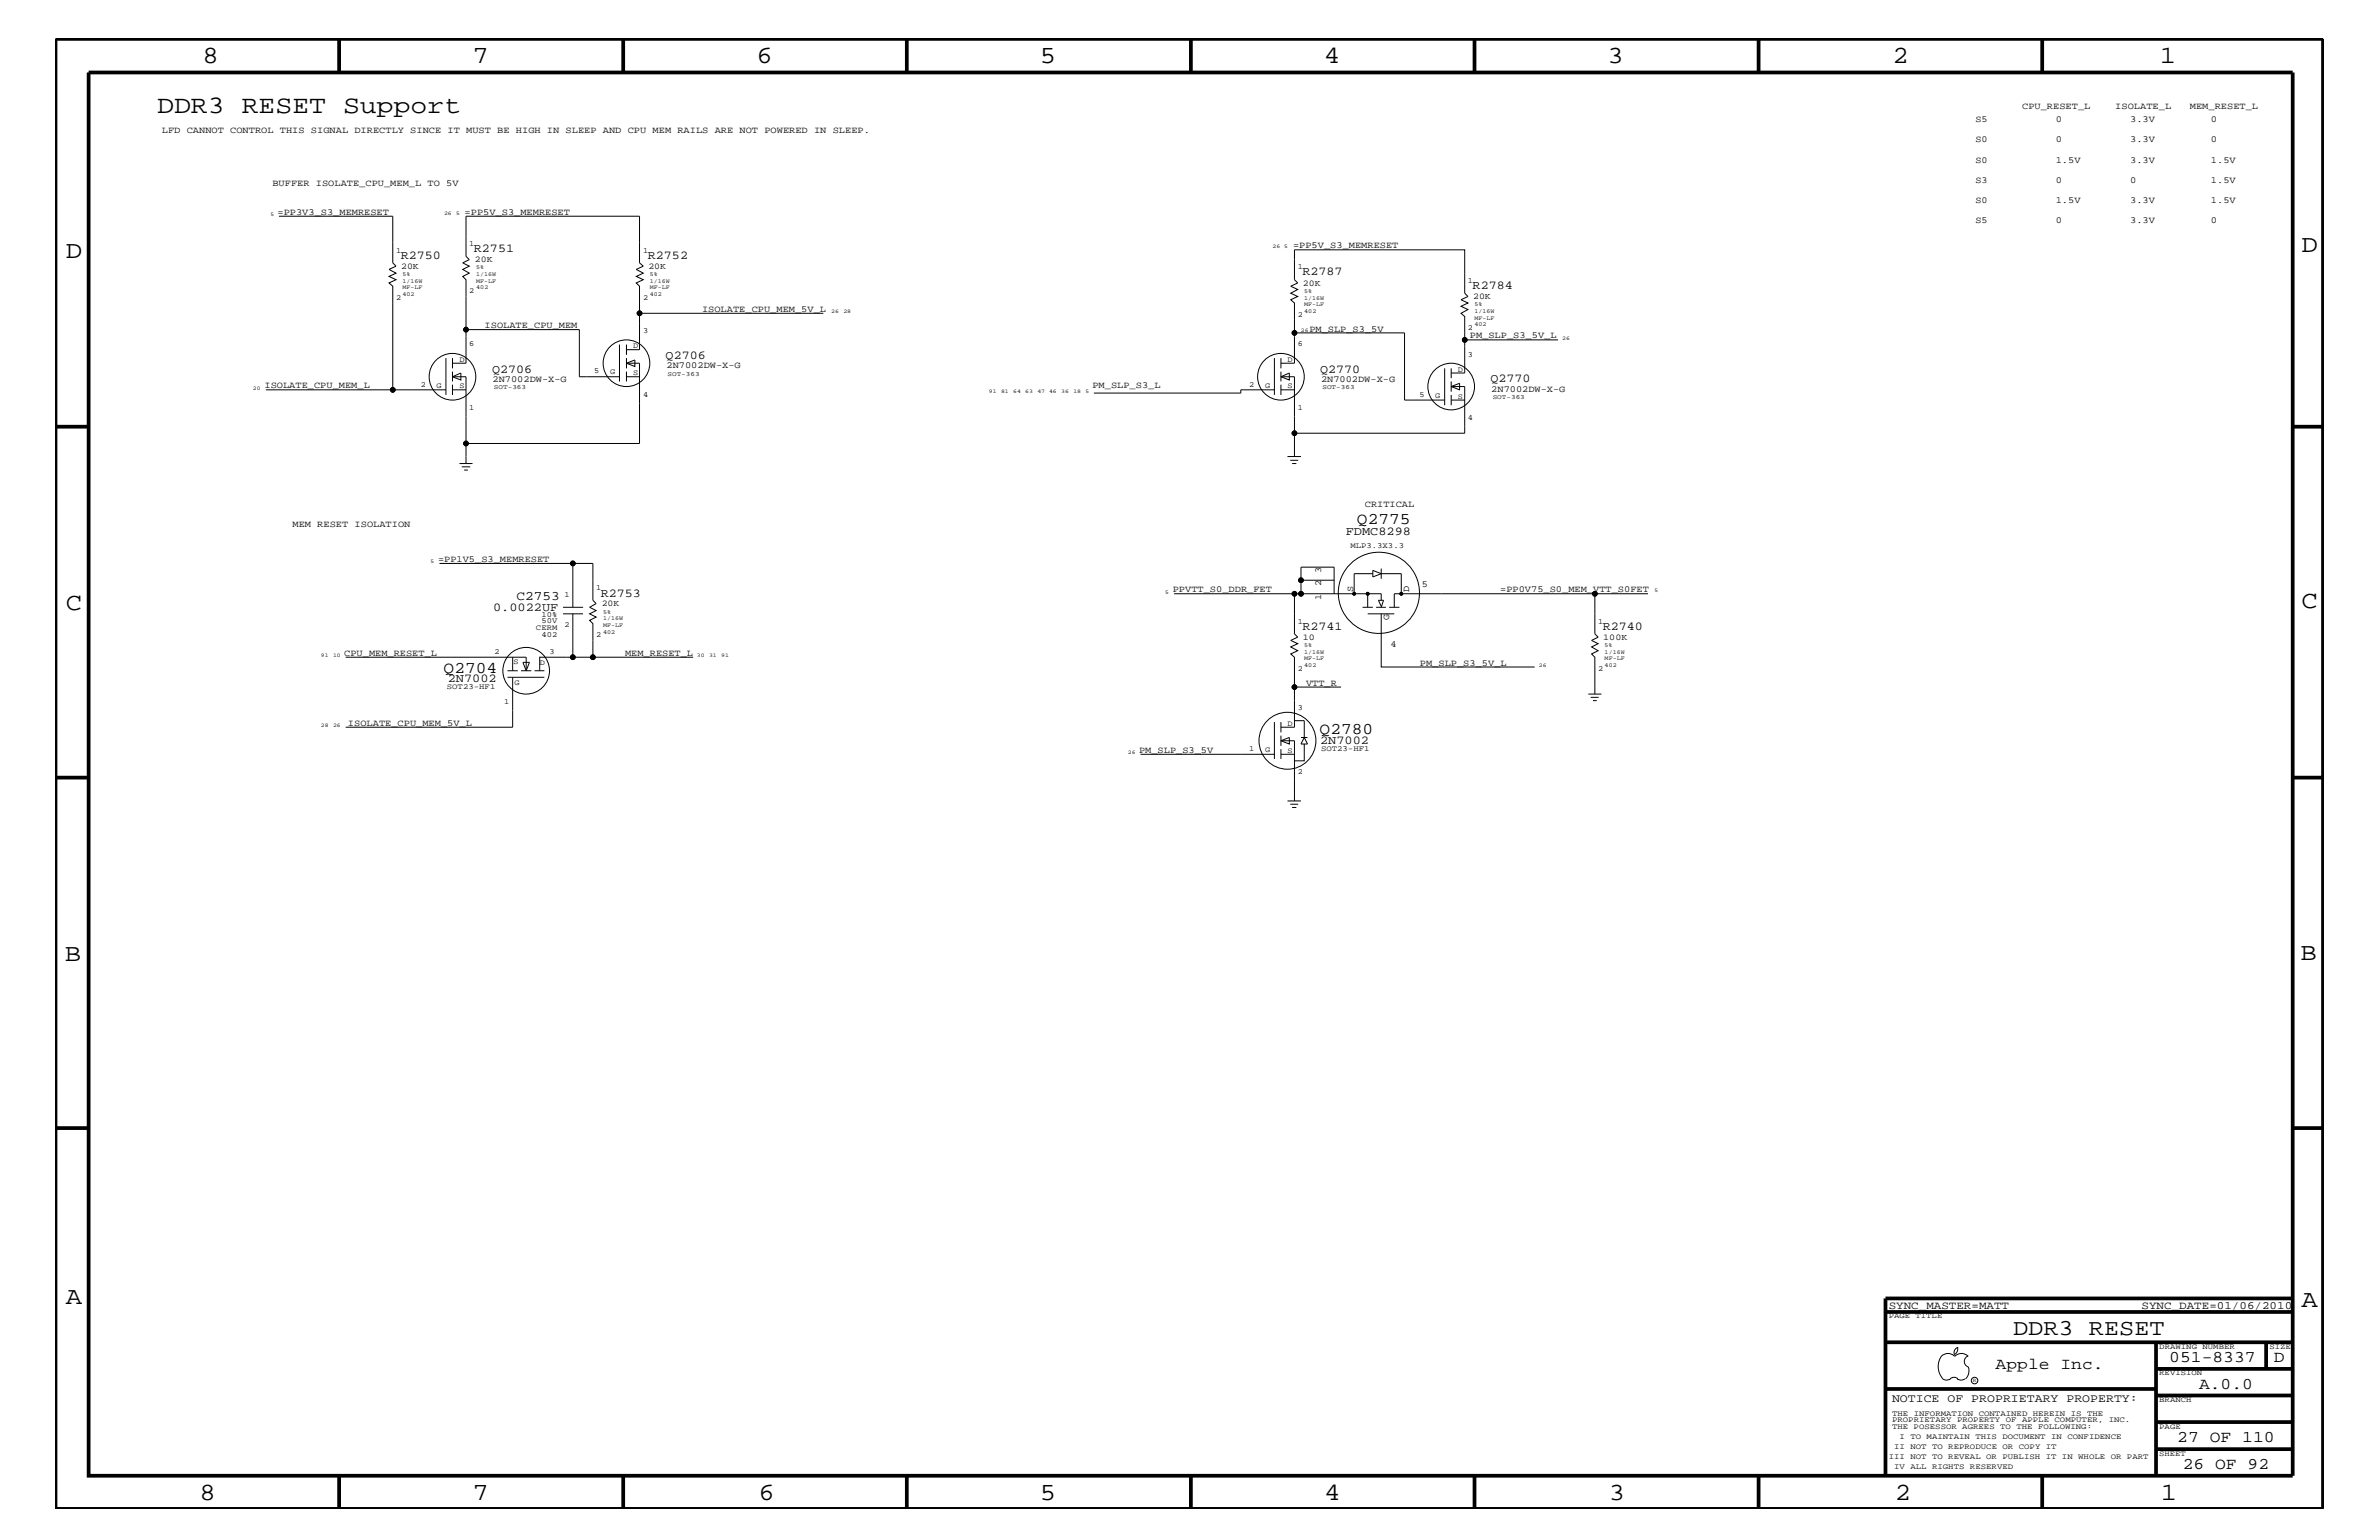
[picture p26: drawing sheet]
<svg xmlns="http://www.w3.org/2000/svg" width="432mm" height="279mm" viewBox="0 0 432 279" stroke-linecap="round" stroke-linejoin="round" font-family="sans-serif">
<defs><g id="words">
<text font-size="4.6" x="28.5" y="20.4">DDR3 RESET Support</text>
<g font-size="4.5">
<text x="36.7" y="11.5">8</text>
<text x="85.8" y="11.5">7</text>
<text x="137.3" y="11.5">6</text>
<text x="188.7" y="11.5">5</text>
<text x="240.3" y="11.5">4</text>
<text x="291.8" y="11.5">3</text>
<text x="343.5" y="11.5">2</text>
<text x="392" y="11.5">1</text>
<text x="11.9" y="46.8">D</text>
<text x="417.7" y="45.7">D</text>
<text x="11.9" y="110.6">C</text>
<text x="417.7" y="110.3">C</text>
<text x="11.8" y="174.3">B</text>
<text x="417.6" y="174.2">B</text>
<text x="11.9" y="236.7">A</text>
<text x="417.7" y="237.1">A</text>
<text x="36.2" y="272.1">8</text>
<text x="85.8" y="272.1">7</text>
<text x="137.7" y="272.1">6</text>
<text x="188.7" y="272.1">5</text>
<text x="240.4" y="272.1">4</text>
<text x="292" y="272.1">3</text>
<text x="343.9" y="272.1">2</text>
<text x="392.2" y="272.1">1</text>
</g>
<text font-size="4.1" x="365.4" y="242.3">DDR3 RESET</text>
<g font-size="3">
<text x="246.3" y="95">Q2775</text>
<text x="80.5" y="122.1">Q2704</text>
<text x="239.5" y="133.2">Q2780</text>
<text x="362.2" y="248.4">Apple Inc.</text>
<text x="393.7" y="247.1">051-8337</text>
<text x="399.2" y="252">A.0.0</text>
<text x="412.7" y="247.1">D</text>
<text x="395.2" y="261.6">27 OF 110</text>
<text x="396.2" y="266.6">26 OF 92</text>
</g>
<text font-size="2.4" x="93.7" y="108.9">C2753</text>
<g font-size="2.2">
<text x="72.7" y="47">R2750</text>
<text x="86" y="45.7">R2751</text>
<text x="117.6" y="47">R2752</text>
<text x="236.4" y="50">R2787</text>
<text x="267.3" y="52.4">R2784</text>
<text x="120.8" y="65.1">Q2706</text>
<text x="89.3" y="67.6">Q2706</text>
<text x="239.6" y="67.6">Q2770</text>
<text x="270.5" y="69.4">Q2770</text>
<text x="244.3" y="97.1">FDMC8298</text>
<text x="89.5" y="110.8">0.0022UF</text>
<text x="109.1" y="108.2">R2753</text>
<text x="236.4" y="114.2">R2741</text>
<text x="290.9" y="114.2">R2740</text>
<text x="81.3" y="123.8">2N7002</text>
<text x="239.6" y="135">2N7002</text>
</g>
<text font-size="2.1" x="343.4" y="254.4">NOTICE OF PROPRIETARY PROPERTY:</text>
<g font-size="2">
<text x="342.8" y="237.4">SYNC_MASTER=MATT</text>
<text x="388.7" y="237.4">SYNC_DATE=01/06/2010</text>
</g>
<g font-size="1.7">
<text x="358.6" y="22.2">S5</text>
<text x="367" y="19.8">CPU_RESET_L</text>
<text x="373.1" y="22.2">0</text>
<text x="383.9" y="19.8">ISOLATE_L</text>
<text x="386.6" y="22.2">3.3V</text>
<text x="397.5" y="19.8">MEM_RESET_L</text>
<text x="401.3" y="22.2">0</text>
<text x="29.4" y="24.1">LFD CANNOT CONTROL THIS SIGNAL DIRECTLY SINCE IT MUST BE HIGH IN SLEEP AND CPU MEM RAILS ARE NOT POWERED IN SLEEP.</text>
<text x="358.6" y="25.9">S0</text>
<text x="358.6" y="29.5">S0</text>
<text x="373.1" y="25.9">0</text>
<text x="373.1" y="29.5">1.5V</text>
<text x="386.6" y="25.9">3.3V</text>
<text x="386.6" y="29.5">3.3V</text>
<text x="401.3" y="25.9">0</text>
<text x="401.3" y="29.5">1.5V</text>
<text x="49.4" y="33.7">BUFFER ISOLATE_CPU_MEM_L TO 5V</text>
<text x="358.6" y="33.1">S3</text>
<text x="373.1" y="33.1">0</text>
<text x="386.6" y="33.1">0</text>
<text x="401.3" y="33.1">1.5V</text>
<text x="50.4" y="39">=PP3V3_S3_MEMRESET</text>
<text x="84.3" y="39">=PP5V_S3_MEMRESET</text>
<text x="358.6" y="40.4">S5</text>
<text x="358.6" y="36.8">S0</text>
<text x="373.1" y="40.4">0</text>
<text x="373.1" y="36.8">1.5V</text>
<text x="386.6" y="40.4">3.3V</text>
<text x="386.6" y="36.8">3.3V</text>
<text x="401.3" y="40.4">0</text>
<text x="401.3" y="36.8">1.5V</text>
<text x="234.7" y="45.1">=PP5V_S3_MEMRESET</text>
<text x="88" y="59.5">ISOLATE_CPU_MEM</text>
<text x="127.4" y="56.6">ISOLATE_CPU_MEM_5V_L</text>
<text x="237.7" y="60.2">PM_SLP_S3_5V</text>
<text x="266.8" y="61.4">PM_SLP_S3_5V_L</text>
<text x="48" y="70.5">ISOLATE_CPU_MEM_L</text>
<text x="89.4" y="69.3">2N7002DW-X-G</text>
<text x="121" y="66.8">2N7002DW-X-G</text>
<text x="198.3" y="70.5">PM_SLP_S3_L</text>
<text x="239.8" y="69.3">2N7002DW-X-G</text>
<text x="270.7" y="71.1">2N7002DW-X-G</text>
<text x="53.1" y="95.6">MEM RESET ISOLATION</text>
<text x="247.7" y="92">CRITICAL</text>
<text x="79.5" y="102.1">=PP1V5_S3_MEMRESET</text>
<text x="212.9" y="107.5">PPVTT_S0_DDR_FET</text>
<text x="239.8" y="106.4" transform="rotate(-90 239.8 106.4)">2</text>
<text x="239.8" y="104" transform="rotate(-90 239.8 104)">3</text>
<text x="245.6" y="107.4" transform="rotate(-90 245.6 107.4)">S</text>
<text x="255.8" y="107.5" transform="rotate(-90 255.8 107.5)">D</text>
<text x="258.1" y="106.5">5</text>
<text x="272.3" y="107.5">=PP0V75_S0_MEM_VTT_S0FET</text>
<text x="239.8" y="108.8" transform="rotate(-90 239.8 108.8)">1</text>
<text x="252.1" y="112.6" transform="rotate(-90 252.1 112.6)">G</text>
<text x="62.5" y="119">CPU_MEM_RESET_L</text>
<text x="113.5" y="119">MEM_RESET_L</text>
<text x="252.4" y="117.4">4</text>
<text x="237.1" y="124.4">VTT_R</text>
<text x="257.7" y="120.8">PM_SLP_S3_5V_L</text>
<text x="63.2" y="131.7">ISOLATE_CPU_MEM_5V_L</text>
<text x="206.8" y="136.6">PM_SLP_S3_5V</text>
</g>
<g font-size="1.6">
<text x="86.2" y="47.6">20K</text>
<text x="72.8" y="48.8">20K</text>
<text x="117.7" y="48.8">20K</text>
<text x="236.5" y="51.8">20K</text>
<text x="267.4" y="54.2">20K</text>
<text x="109.2" y="110">20K</text>
<text x="236.5" y="116.1">10</text>
<text x="291" y="116.1">100K</text>
</g>
<g font-size="1.4">
<text x="71.9" y="45.9">1</text>
<text x="85.2" y="44.6">1</text>
<text x="116.8" y="45.9">1</text>
<text x="85.2" y="53.2">2</text>
<text x="235.5" y="48.9">1</text>
<text x="266.4" y="51.3">1</text>
<text x="71.9" y="54.4">2</text>
<text x="116.8" y="54.4">2</text>
<text x="235.5" y="57.4">2</text>
<text x="266.4" y="59.8">2</text>
<text x="83.4" y="65.6">D</text>
<text x="85.2" y="62.9">6</text>
<text x="114.9" y="63.2">D</text>
<text x="116.8" y="60.4">3</text>
<text x="233.7" y="65.6">D</text>
<text x="235.5" y="62.9">6</text>
<text x="266.4" y="64.7">3</text>
<text x="76.4" y="70.1">2</text>
<text x="79.2" y="70.4">G</text>
<text x="83.4" y="70.5">S</text>
<text x="107.9" y="67.7">5</text>
<text x="110.7" y="67.9">G</text>
<text x="114.9" y="68.1">S</text>
<text x="116.8" y="72">4</text>
<text x="226.7" y="70.1">2</text>
<text x="229.6" y="70.4">G</text>
<text x="233.7" y="70.5">S</text>
<text x="257.6" y="72">5</text>
<text x="264.6" y="67.5">D</text>
<text x="85.2" y="74.4">1</text>
<text x="235.5" y="74.4">1</text>
<text x="260.5" y="72.2">G</text>
<text x="264.6" y="72.3">S</text>
<text x="266.4" y="76.2">4</text>
<text x="245.1" y="99.5">MLP3.3X3.3</text>
<text x="108.2" y="107.1">1</text>
<text x="98.3" y="113.1">50V</text>
<text x="98.3" y="112">10%</text>
<text x="102.4" y="113.7">2</text>
<text x="102.4" y="108.3">1</text>
<text x="235.5" y="113.1">1</text>
<text x="290.1" y="113.1">1</text>
<text x="89.7" y="118.6">2</text>
<text x="97.3" y="114.2">CERM</text>
<text x="98.3" y="115.5">402</text>
<text x="99.7" y="118.6">3</text>
<text x="108.2" y="115.6">2</text>
<text x="81.1" y="125.1">SOT23-HF1</text>
<text x="93.2" y="120.4">S</text>
<text x="93.4" y="124.2">G</text>
<text x="98" y="120.6">D</text>
<text x="235.5" y="121.7">2</text>
<text x="290.1" y="121.7">2</text>
<text x="91.5" y="127.7">1</text>
<text x="233.7" y="131.7">D</text>
<text x="235.5" y="128.9">3</text>
<text x="226.7" y="136.2">1</text>
<text x="229.6" y="136.4">G</text>
<text x="233.7" y="136.6">S</text>
<text x="239.8" y="136.3">SOT23-HF1</text>
<text x="235.5" y="140.4">2</text>
<text x="342.8" y="239.2">PAGE TITLE</text>
<text x="391.9" y="244.7">DRAWING NUMBER</text>
<text x="411.9" y="244.7">SIZE</text>
<text x="391.9" y="249.5">REVISION</text>
<text x="343.4" y="256.8">THE INFORMATION CONTAINED HEREIN IS THE</text>
<text x="391.9" y="254.4">BRANCH</text>
<text x="343.4" y="259.3">THE POSESSOR AGREES TO THE FOLLOWING:</text>
<text x="343.4" y="258">PROPRIETARY PROPERTY OF APPLE COMPUTER, INC.</text>
<text x="343.8" y="262.9">II NOT TO REPRODUCE OR COPY IT</text>
<text x="344.8" y="261.1">I TO MAINTAIN THIS DOCUMENT IN CONFIDENCE</text>
<text x="391.9" y="259.3">PAGE</text>
<text x="342.8" y="264.7">III NOT TO REVEAL OR PUBLISH IT IN WHOLE OR PART</text>
<text x="343.8" y="266.6">IV ALL RIGHTS RESERVED</text>
<text x="391.9" y="264.1">SHEET</text>
</g>
<g font-size="1.2">
<text x="89.7" y="70.6">SOT-363</text>
<text x="121.2" y="68.2">SOT-363</text>
<text x="240" y="70.6">SOT-363</text>
<text x="270.9" y="72.4">SOT-363</text>
</g>
<g font-size="1.1">
<text x="73.1" y="52.5">MF-LF</text>
<text x="73.1" y="51.3">1/16W</text>
<text x="73.1" y="50.2">5%</text>
<text x="73.1" y="53.8">402</text>
<text x="86.4" y="50.2">1/16W</text>
<text x="86.4" y="51.3">MF-LF</text>
<text x="86.4" y="52.5">402</text>
<text x="86.4" y="48.9">5%</text>
<text x="117.9" y="51.3">1/16W</text>
<text x="117.9" y="52.5">MF-LF</text>
<text x="117.9" y="53.8">402</text>
<text x="117.9" y="50.2">5%</text>
<text x="236.7" y="53.2">5%</text>
<text x="236.7" y="56.8">402</text>
<text x="236.7" y="54.4">1/16W</text>
<text x="236.7" y="55.6">MF-LF</text>
<text x="267.6" y="56.8">1/16W</text>
<text x="267.6" y="55.6">5%</text>
<text x="267.6" y="59.2">402</text>
<text x="267.6" y="58">MF-LF</text>
<text x="109.5" y="113.7">MF-LF</text>
<text x="109.5" y="111.4">5%</text>
<text x="109.5" y="112.6">1/16W</text>
<text x="109.5" y="115">402</text>
<text x="236.7" y="119.8">MF-LF</text>
<text x="236.7" y="118.6">1/16W</text>
<text x="236.7" y="117.4">5%</text>
<text x="291.3" y="117.4">5%</text>
<text x="291.3" y="118.6">1/16W</text>
<text x="291.3" y="119.8">MF-LF</text>
<text x="236.7" y="121">402</text>
<text x="291.3" y="121">402</text>
</g>
<g font-size="1">
<text x="49.1" y="39.2">5</text>
<text x="80.6" y="39">26</text>
<text x="82.8" y="39">5</text>
<text x="231" y="45.1">26 5</text>
<text x="150.9" y="56.8">26</text>
<text x="153.1" y="56.8">28</text>
<text x="236.1" y="60.2">26</text>
<text x="283.5" y="61.7">26</text>
<text x="45.9" y="70.7">20</text>
<text x="179.5" y="71.3">91</text>
<text x="181.7" y="71.3">81</text>
<text x="183.9" y="71.3">64</text>
<text x="186.1" y="71.3">63</text>
<text x="188.3" y="71.3">47 46</text>
<text x="192.6" y="71.3">36</text>
<text x="194.8" y="71.3">18</text>
<text x="197" y="71.3">5</text>
<text x="78.1" y="102.2">5</text>
<text x="211.5" y="107.7">5</text>
<text x="300.3" y="107.5">5</text>
<text x="58.3" y="119.2">91</text>
<text x="60.5" y="119.2">10</text>
<text x="126.5" y="119.2">30</text>
<text x="128.7" y="119.2">31</text>
<text x="130.9" y="119.2">91</text>
<text x="279.3" y="121">26</text>
<text x="58.3" y="131.9">28</text>
<text x="60.5" y="131.9">26</text>
<text x="204.7" y="136.8">26</text>
<text x="358.1" y="250.7">R</text>
</g>
</g></defs>
<g fill="none" stroke="#000" stroke-width=".18">
<path d="M50.6 39.2h20.7v8.5l.6 .6-1.3 .6 1.3 .7-1.3 .6 1.3 .5-1.3 .6 .7 .6v18.8h9.6M84.6 59.8h20.6v8.6h7.2M116.1 56.8h33.3M48.3 70.7h23M80.9 65v6.7M82.1 68.4l1.6-.7v1.2zM82.1 68.4h2.5v12.1M82.1 65v1.8M82.1 67.4v1.8M82.1 69.8v1.9M82.1 70.7h2.5M112.4 62.5v6.7"/>
<path d="M113.7 63.4h2.4v-11.5l-.6-.6 1.3-.6-1.3-.5 1.3-.6-1.3-.7 1.3-.6-.7-.6v-8.5h-31.5v7.3l.6 .6-1.2 .6 1.2 .6-1.2 .6 1.2 .7-1.2 .6 .6 .5v15.2h-2.5M113.7 65.9l1.5-.6v1.2zM113.7 65.9h2.4v14.6h-31.5v3.6M113.7 62.5v1.9M113.7 65v1.8M113.7 67.4v1.8M113.7 68.4h2.4M231.3 70.7h-6.1v.6h-26.7M231.3 65v6.7M232.5 68.4l1.5-.7v1.2zM232.5 65.9h2.5v-5.5h19.9v12.2h7.3M232.5 68.4h2.5v10.2"/>
<path d="M232.5 70.7h2.5M232.5 65v1.8M232.5 67.4v1.8M232.5 69.8v1.9M235 60.4v-5.4l-.7-.6 1.2-.6-1.2-.6 1.2-.7-1.2-.6 1.2-.6-.5-.6v-5.4h30.9v7.9l.5 .6-1.2 .6 1.2 .6-1.2 .6 1.2 .6-1.2 .6 .7 .6v4.3h16.9M262.2 66.8v6.7M263.4 70.1l1.5-.6v1.2zM263.4 70.1h2.5v8.5h-30.9v4.2M263.4 66.8v1.8M263.4 69.2v1.9M263.4 71.7v1.8M263.4 72.6h2.5"/>
<path d="M265.9 61.7v6h-2.5M83.4 84.1h2.4M83.8 84.7h1.5M84.2 85.3h.7M233.7 82.8h2.4M234.2 83.5h1.4M234.5 84.1h.8M62.7 119.2h32.8v2.5M79.8 102.2h24.2M93 119.2v2.5M102.2 111.4h3.6M102.2 110.2h3.6"/>
<path d="M104 110.2v-8h3.6v6.7l.6 .6-1.2 .7 1.2 .6-1.2 .6 1.2 .6-1.2 .6 .6 .5v6.1h-3.6M104 111.4v7.8h-6v2.5M107.6 119.2h18.2M213.1 107.7h21.9M236.1 107.7h-1.1v7.3l.5 .6-1.2 .6 1.2 .6-1.2 .6 1.2 .7-1.2 .5 .7 .6v5.5M236.1 105.3v2.4h14.6v1.2M242.1 105.3h-6v-2.4h6v4.8M247.3 110.2h1.9M248.2 111.4h4.9M248.2 107.7v2.5M249.2 103.5l1.5 .6-1.5 .6zM249.2 104.1h-3.4v3.6"/>
<path d="M249.8 110.2h1.7M250.7 111.4v9.6h27.9M250.7 110l-.5-1.1h.9l-.4 1.3M250.7 103.2v1.8M250.7 104.1h3.6v3.6M252.1 110.2h1.9M253.1 110.2v-2.5h36.4v7.3l.6 .6-1.2 .6 1.2 .6-1.2 .6 1.2 .7-1.2 .5 .6 .6v6.7M289.5 107.7h9.6M92.1 121.7h1.9M92.1 122.9h6.7M93 122.9v9h-30.3M94.6 121.7h1.8"/>
<path d="M94.9 120.2h1.2l-.6 1.5zM97 121.7h1.8M207 136.8h24.3M231.3 131v6.7M232.5 134.4l1.5-.6v1.2zM232.5 134.4h2.5v10.9M232.5 136.8h2.5M232.5 131v1.9M232.5 133.5v1.8M232.5 135.9v1.8M235 130.8h1.7v3l.6 1.2h-1.2l.6-1.2M236.1 133.8h1.2"/>
<path d="M236.7 135v3h-1.7M243.4 124.7h-8.4v7.2h-2.5M288.3 125.9h2.4M288.7 126.5h1.5M289.1 127.1h.7M233.7 145.3h2.4M234.2 145.9h1.4M234.5 146.5h.8M352.3 246.1a1.69 1.69 0 0 1 2.5 0 1.72 1.72 0 0 1 2.4 0M352.4 246a3.2 3.2 0 0 0 .4 4.3l.8 .1 .4-.2M354 250.2l.7-.3 .7 .3M355.2 250.2l.7 .2 .7-.2"/>
<path d="M355.3 244.4v.3a1.18 1.18 0 0 1-.6 1.1M355.4 244.4a.99 .99 0 0 0-.6 1.4M357.2 246a1.04 1.04 0 0 0-.7 1 1.04 1.04 0 0 0 .7 1M357.3 248l.1 .7a2.11 2.11 0 0 1-.6 1.5"/>
<circle cx="84.6" cy="59.8" r=".42"/>
<circle cx="116.1" cy="56.8" r=".42"/>
<circle cx="71.3" cy="70.7" r=".42"/>
<circle cx="82.1" cy="68.4" r="4.2"/>
<circle cx="113.7" cy="65.9" r="4.2"/>
<circle cx="232.5" cy="68.4" r="4.2"/>
<circle cx="234.9" cy="60.4" r=".42"/>
<circle cx="234.9" cy="78.6" r=".42"/>
<circle cx="263.4" cy="70.1" r="4.2"/>
<circle cx="265.9" cy="61.7" r=".42"/>
<circle cx="84.6" cy="80.5" r=".42"/>
<circle cx="104" cy="102.2" r=".42"/>
<circle cx="104" cy="119.2" r=".42"/>
<circle cx="107.6" cy="119.2" r=".42"/>
<circle cx="234.9" cy="107.7" r=".42"/>
<circle cx="236.1" cy="107.7" r=".42"/>
<circle cx="236.1" cy="105.3" r=".42"/>
<circle cx="245.8" cy="107.7" r=".25"/>
<circle cx="248.2" cy="107.7" r=".25"/>
<circle cx="250.3" cy="107.6" r="7.4"/>
<circle cx="254.3" cy="107.7" r=".25"/>
<circle cx="289.5" cy="107.7" r=".42"/>
<circle cx="95.5" cy="121.7" r="4.2"/>
<circle cx="233.7" cy="134.4" r="5.2"/>
<circle cx="234.9" cy="124.7" r=".42"/>
<circle cx="358.4" cy="250.5" r=".59"/>
</g>
<g fill="#000">
<circle cx="84.6" cy="59.8" r=".42"/>
<circle cx="116.1" cy="56.8" r=".42"/>
<circle cx="71.3" cy="70.7" r=".42"/>
<circle cx="234.9" cy="60.4" r=".42"/>
<circle cx="234.9" cy="78.6" r=".42"/>
<circle cx="265.9" cy="61.7" r=".42"/>
<circle cx="84.6" cy="80.5" r=".42"/>
<circle cx="104" cy="102.2" r=".42"/>
<circle cx="104" cy="119.2" r=".42"/>
<circle cx="107.6" cy="119.2" r=".42"/>
<circle cx="234.9" cy="107.7" r=".42"/>
<circle cx="236.1" cy="107.7" r=".42"/>
<circle cx="236.1" cy="105.3" r=".42"/>
<circle cx="245.8" cy="107.7" r=".25"/>
<circle cx="248.2" cy="107.7" r=".25"/>
<circle cx="254.3" cy="107.7" r=".25"/>
<circle cx="289.5" cy="107.7" r=".42"/>
<circle cx="234.9" cy="124.7" r=".42"/>
</g>
<g fill="none" stroke="#000" stroke-width=".68" stroke-linecap="butt">
<path d="M10.1 7.1h411.5v266.7h-411.5zM16.1 13.2h400v254.5h-400zM61.6 7.1v6.1M113.1 7.1v6.1M164.6 7.1v6.1M216.2 7.1v6.1M267.6 7.1v6.1M319.2 7.1v6.1M370.7 7.1v6.1M10.1 77.4h6M416.1 77.4h5.5M10.1 141.1h6"/>
<path d="M416.1 141.1h5.5M10.1 204.7h6M416.1 204.7h5.5M342.2 238h73.9M416.1 235.6h-73.9v32.1M342.2 243.5h73.9M342.2 252h49.1M391.3 243.5v24.2M391.3 258h24.8M391.3 253.2h24.8M391.3 248.4h24.8M411.3 243.5v4.9"/>
<path d="M61.6 267.7v6.1M113.1 267.7v6.1M164.6 267.7v6.1M216.2 268v5.8M267.6 267.7v6.1M319.2 267.7v6.1M370.7 267.7v6.1M391.3 262.9h24.8"/>
</g>
<use href="#words"/>
</svg>
